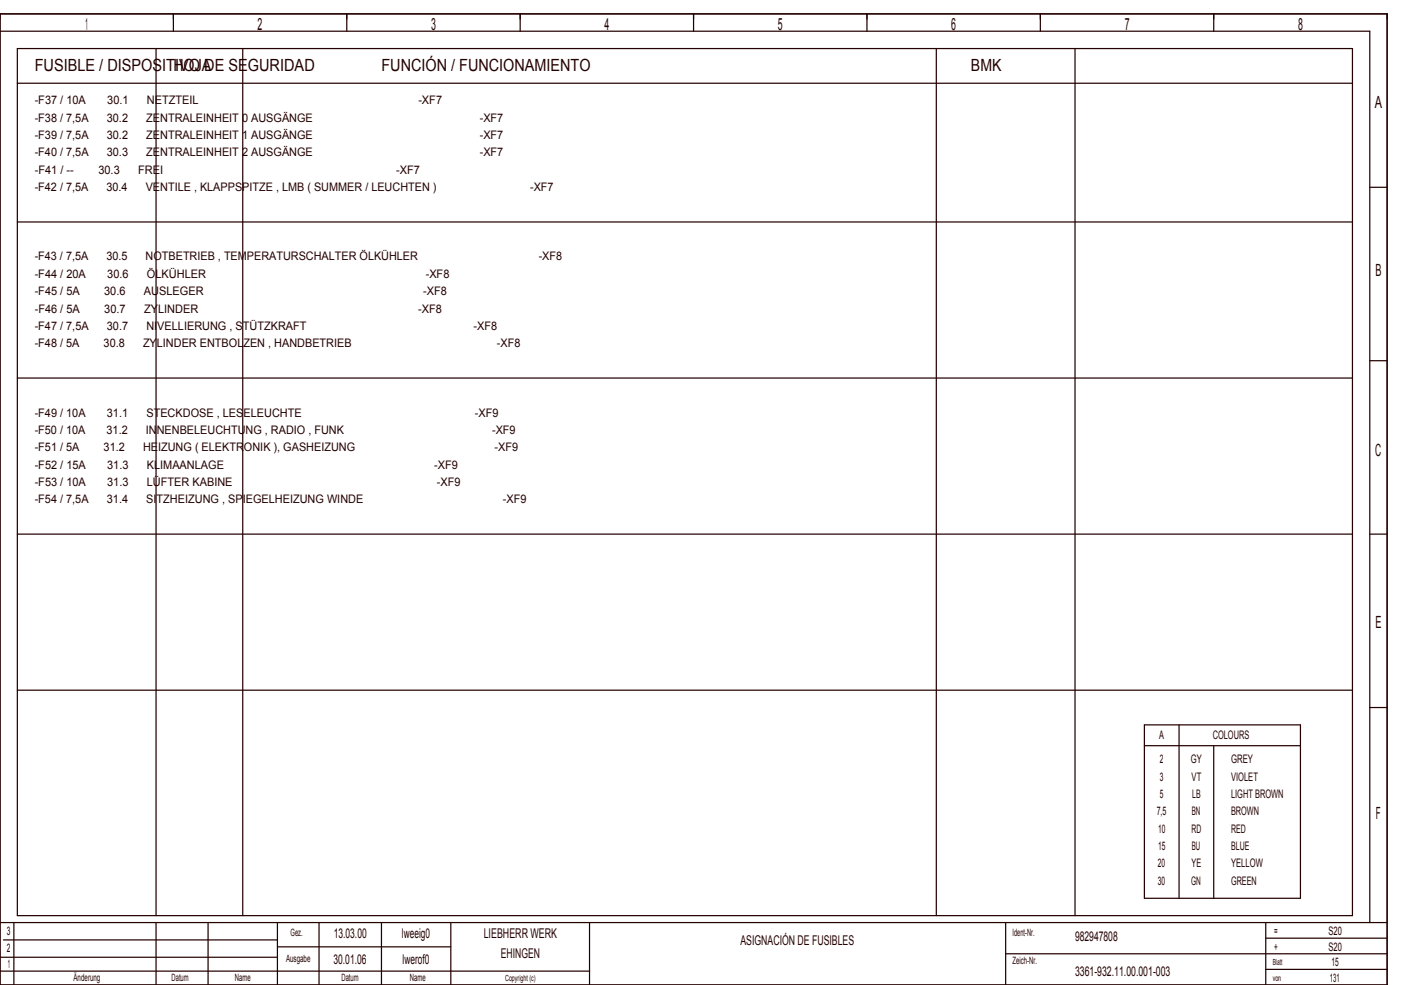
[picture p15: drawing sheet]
<svg xmlns="http://www.w3.org/2000/svg" width="404mm" height="284mm" viewBox="0 0 404 284" stroke-linecap="round" stroke-linejoin="round" font-family="sans-serif">
<defs><g id="words">
<g font-size="4.8" fill="#240000">
<text x="24.6" y="8.6">1</text>
<text x="74.3" y="8.6">2</text>
<text x="124.3" y="8.6">3</text>
<text x="174.3" y="8.6">4</text>
<text x="224.3" y="8.6">5</text>
<text x="274.3" y="8.6">6</text>
<text x="324.3" y="8.6">7</text>
<text x="374.3" y="8.6">8</text>
<text x="10" y="20.6">FUSIBLE / DISPOSITIVO DE SEGURIDAD</text>
<text x="50" y="20.6">HOJA</text>
<text x="110" y="20.6">FUNCIÓN / FUNCIONAMIENTO</text>
<text x="280" y="20.6">BMK</text>
<text x="396.5" y="31.1">A</text>
<text x="396.7" y="79.6">B</text>
<text x="396.6" y="131.6">C</text>
<text x="396.7" y="181.1">E</text>
<text x="396.8" y="236.1">F</text>
</g>
<g font-size="3.9" fill="#240000">
<text x="96.2" y="270.3">13.03.00</text>
<text x="115.9" y="270.3">lweeig0</text>
<text x="139.5" y="270.3">LIEBHERR WERK</text>
<text x="213.5" y="272.3">ASIGNACIÓN DE FUSIBLES</text>
<text x="310" y="271.3">982947808</text>
<text x="96.2" y="277.8">30.01.06</text>
<text x="116.1" y="277.8">lwerof0</text>
<text x="144.4" y="276.3">EHINGEN</text>
<text x="310" y="281.3">3361­932.11.00.001­003</text>
</g>
<g font-size="3.4" fill="#240000">
<text x="10" y="30.1">­F37 / 10A</text>
<text x="10" y="35.1">­F38 / 7,5A</text>
<text x="30.8" y="35.1">30.2</text>
<text x="30.9" y="30.1">30.1</text>
<text x="42.2" y="35.1">ZENTRALEINHEIT 0 AUSGÄNGE</text>
<text x="42.4" y="30.1">NETZTEIL</text>
<text x="120.6" y="30.1">­XF7</text>
<text x="138.3" y="35.1">­XF7</text>
<text x="10" y="40.1">­F39 / 7,5A</text>
<text x="30.8" y="40.1">30.2</text>
<text x="42.2" y="40.1">ZENTRALEINHEIT 1 AUSGÄNGE</text>
<text x="138.3" y="40.1">­XF7</text>
<text x="10" y="45.1">­F40 / 7,5A</text>
<text x="30.8" y="45.1">30.3</text>
<text x="42.2" y="45.1">ZENTRALEINHEIT 2 AUSGÄNGE</text>
<text x="138.3" y="45.1">­XF7</text>
<text x="10" y="50.1">­F41 / ­­</text>
<text x="28.4" y="50.1">30.3</text>
<text x="39.9" y="50.1">FREI</text>
<text x="114.2" y="50.1">­XF7</text>
<text x="10" y="55.1">­F42 / 7,5A</text>
<text x="30.7" y="55.1">30.4</text>
<text x="42" y="55.1">VENTILE , KLAPPSPITZE , LMB ( SUMMER / LEUCHTEN )</text>
<text x="152.9" y="55.1">­XF7</text>
<text x="10" y="75.1">­F43 / 7,5A</text>
<text x="30.7" y="75.1">30.5</text>
<text x="42" y="75.1">NOTBETRIEB , TEMPERATURSCHALTER ÖLKÜHLER</text>
<text x="155.3" y="75.1">­XF8</text>
<text x="10" y="80.1">­F44 / 20A</text>
<text x="30.9" y="80.1">30.6</text>
<text x="42.4" y="80.1">ÖLKÜHLER</text>
<text x="122.8" y="80.1">­XF8</text>
<text x="10" y="85.1">­F45 / 5A</text>
<text x="30" y="85.1">30.6</text>
<text x="41.5" y="85.1">AUSLEGER</text>
<text x="122" y="85.1">­XF8</text>
<text x="10" y="90.1">­F46 / 5A</text>
<text x="10" y="95.1">­F47 / 7,5A</text>
<text x="30.1" y="90.1">30.7</text>
<text x="30.8" y="95.1">30.7</text>
<text x="41.5" y="90.1">ZYLINDER</text>
<text x="42.2" y="95.1">NIVELLIERUNG , STÜTZKRAFT</text>
<text x="120.6" y="90.1">­XF8</text>
<text x="136.6" y="95.1">­XF8</text>
<text x="10" y="100.1">­F48 / 5A</text>
<text x="29.9" y="100.1">30.8</text>
<text x="41.2" y="100.1">ZYLINDER ENTBOLZEN , HANDBETRIEB</text>
<text x="143.3" y="100.1">­XF8</text>
<text x="10" y="120.1">­F49 / 10A</text>
<text x="10" y="125.1">­F50 / 10A</text>
<text x="30.7" y="125.1">31.2</text>
<text x="30.8" y="120.1">31.1</text>
<text x="42.1" y="125.1">INNENBELEUCHTUNG , RADIO , FUNK</text>
<text x="42.2" y="120.1">STECKDOSE , LESELEUCHTE</text>
<text x="136.9" y="120.1">­XF9</text>
<text x="141.9" y="125.1">­XF9</text>
<text x="10" y="130.1">­F51 / 5A</text>
<text x="29.9" y="130.1">31.2</text>
<text x="41.2" y="130.1">HEIZUNG ( ELEKTRONIK ), GASHEIZUNG</text>
<text x="142.6" y="130.1">­XF9</text>
<text x="10" y="135.1">­F52 / 15A</text>
<text x="30.9" y="135.1">31.3</text>
<text x="42.3" y="135.1">KLIMAANLAGE</text>
<text x="125.2" y="135.1">­XF9</text>
<text x="10" y="140.1">­F53 / 10A</text>
<text x="30.9" y="140.1">31.3</text>
<text x="42.3" y="140.1">LÜFTER KABINE</text>
<text x="125.9" y="140.1">­XF9</text>
<text x="10" y="145.1">­F54 / 7,5A</text>
<text x="30.8" y="145.1">31.4</text>
<text x="42.2" y="145.1">SITZHEIZUNG , SPIEGELHEIZUNG WINDE</text>
<text x="145" y="145.1">­XF9</text>
<text x="334.3" y="213.1">A</text>
<text x="349.7" y="213.1">COLOURS</text>
<text x="334.5" y="220.1">2</text>
<text x="343.4" y="220.1">GY</text>
<text x="355" y="220.1">GREY</text>
<text x="334.5" y="225.1">3</text>
<text x="343.6" y="225.1">VT</text>
<text x="355" y="225.1">VIOLET</text>
<text x="334.5" y="230.1">5</text>
<text x="343.8" y="230.1">LB</text>
<text x="355" y="230.1">LIGHT BROWN</text>
<text x="333.5" y="235.1">7,5</text>
<text x="343.7" y="235.1">BN</text>
<text x="355" y="235.1">BROWN</text>
<text x="333.9" y="240.1">10</text>
<text x="333.9" y="245.1">15</text>
<text x="343.6" y="240.1">RD</text>
<text x="343.7" y="245.1">BU</text>
<text x="355" y="240.1">RED</text>
<text x="355" y="245.1">BLUE</text>
<text x="333.9" y="250.1">20</text>
<text x="343.6" y="250.1">YE</text>
<text x="355" y="250.1">YELLOW</text>
<text x="333.9" y="255.1">30</text>
<text x="343.5" y="255.1">GN</text>
<text x="355" y="255.1">GREEN</text>
<text x="2" y="269.6">3</text>
<text x="367.5" y="269.6">=</text>
<text x="383.1" y="269.6">S20</text>
<text x="2" y="274.6">2</text>
<text x="367.5" y="274.1">+</text>
<text x="383.1" y="274.1">S20</text>
<text x="2.2" y="279.1">1</text>
<text x="383.9" y="278.6">15</text>
<text x="383.5" y="283.1">131</text>
</g>
<g font-size="2.9" fill="#240000">
<text x="83.8" y="269.9">Gez.</text>
<text x="292" y="269.9">Ident­Nr.</text>
<text x="82.5" y="277.4">Ausgabe</text>
<text x="292" y="277.9">Zeich­Nr.</text>
<text x="21.2" y="282.9">Änderung</text>
<text x="49.5" y="282.9">Datum</text>
<text x="67.7" y="282.9">Name</text>
<text x="98.5" y="282.9">Datum</text>
<text x="118.2" y="282.9">Name</text>
</g>
<g font-size="2.4" fill="#240000">
<text x="367" y="278.3">Blatt</text>
<text x="145.7" y="282.8">Copyright (c)</text>
<text x="367" y="282.8">von</text>
</g>
</g></defs>
<g fill="none" stroke="#240000" stroke-width=".35">
<path d="M0 4h400v280h-400zM0 9h395v257M5 14h385v250h-385zM45 14v250M50 4v5M70 14v250M100 4v5M150 4v5M200 4v5M250 4v5M270 14v250M300 4v5"/>
<path d="M310 14v250M350 4v5M5 24h385M395 54h5M5 64h385M5 109h385M395 104h5M5 154h385M395 154h5M5 199h385M330 209h45v50h-45zM330 215h45"/>
<path d="M340 209v50M350 215v44M395 204h5M0 276h80M0 266h400M1 271h79M4 266v18M45 266v18M60 266v18M80 266v18M80 273h50M92 266v18"/>
<path d="M110 266v18M130 266v18M170 266v18M290 266v18M290 275h110M365 266v18M365 279.5h35M365 270.5h35M0 280h170"/>
</g>
<use href="#words"/>
</svg>
